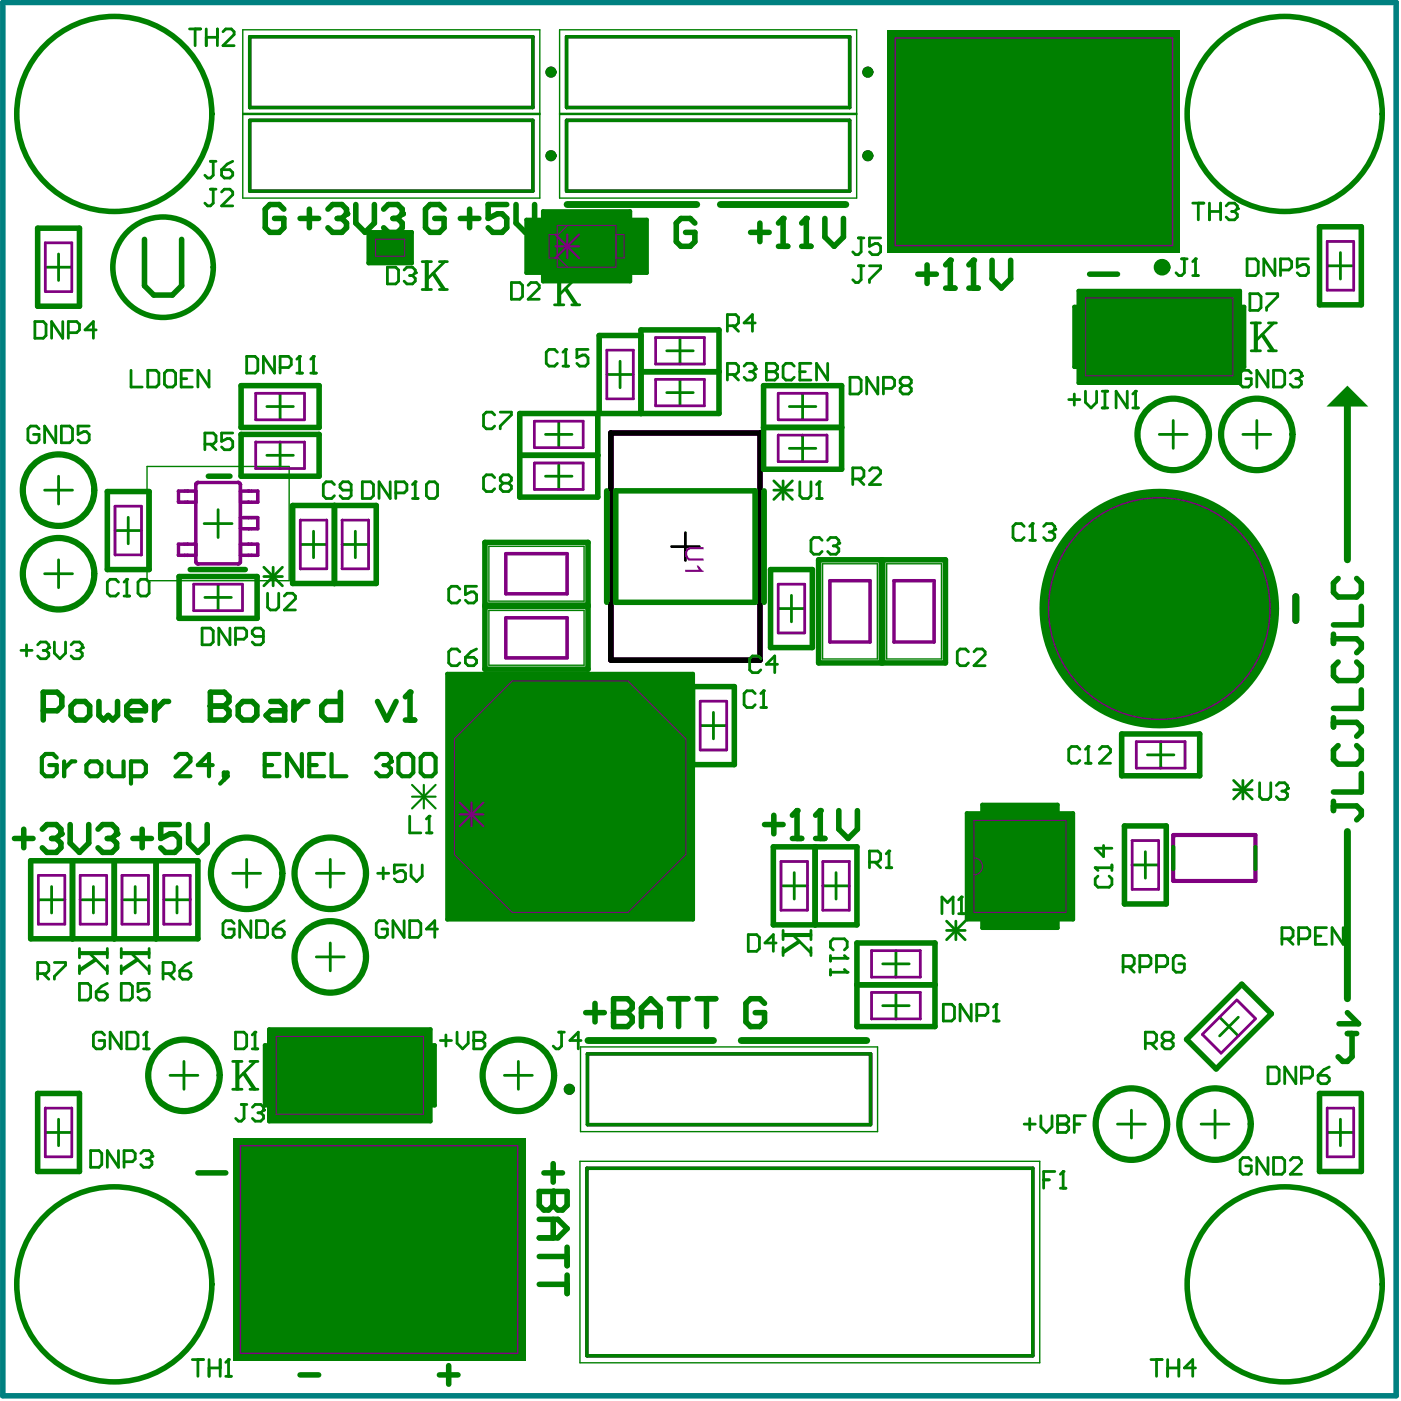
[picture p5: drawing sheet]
<svg xmlns="http://www.w3.org/2000/svg" width="167mm" height="167mm" viewBox="0 0 167 167" stroke-linecap="round" stroke-linejoin="round" font-family="sans-serif">
<path d="M80.1 65.2h3.4M81.8 63.6v3.3" fill="none" stroke="#000" stroke-width=".33"/>
<g fill="#008000">
<path d="M115.4 97.1h1.8v-1h9v1h1.9v12.6h-1.9v1.1h-9v-1.1h-1.8z"/>
<path d="M32.1 122.9h19.3v1.9h.5v7.1h-.5v1.9h-19.3v-1.9h-.5v-7.1h.5z"/>
<path d="M105.9 3.6h35v26.6h-35z"/>
<path d="M128.7 34.7h19.3v1.9h.5v7.2h-.5v1.9h-19.3v-1.9h-.5v-7.2h.5z"/>
<path d="M53.4 80.4h29.3v29.3h-29.3z"/>
<path d="M62.8 26.2h2v-1h10.4v1h2v6.4h-2v1h-10.4v-1h-2z"/>
<path d="M44 27.7h5.1v3.7h-5.1z"/>
<path d="M27.8 135.8h34.9v26.6h-34.9z"/>
<circle cx="138.4" cy="72.6" r="14.3"/>
</g>
<g fill="none" stroke="#008000" stroke-width=".33">
<path d="M4.5 27.2h5v9.3h-5zM5.4 31.9h3.2M7 30.3v3.2M157.5 27.1h5v9.3h-5zM158.4 31.7h3.2M160 30.1v3.2M5.3 58.5h3.4M7 56.8v3.4M12.8 58.7h5v9.3h-5zM28.8 46h9.3v5h-9.3zM28.8 51.8h9.3v5h-9.3zM31.9 54.3h3.1"/>
<path d="M31.9 48.5h3.1M33.4 46.9v3.2M33.4 52.8v3.1M62 54.3h9.3M62 49.4h9.3v9.9h-9.3zM65.1 56.8h3.2M65.1 51.8h3.2M66.7 50.3v3.1M66.7 55.3v3.1M72.4 44.7h3.2M74 43.1v3.2M76.5 40h-5v9.4h14.3v-10h-9.3v10"/>
<path d="M76.5 44.4h9.3M79.6 46.9h3.1M79.6 41.9h3.1M81.2 40.3v3.2M81.2 45.3v3.1M91.1 46h9.4v10h-9.4zM91.1 51h9.4M94.2 48.5h3.2M94.2 53.5h3.2M95.8 46.9v3.2M95.8 51.9v3.2M138.4 51.8h3.3"/>
<path d="M140 50.2v3.3M148.3 51.8h3.4M150 50.2v3.3M5.3 68.5h3.4M7 66.8v3.3M13.7 63.3h3.2M15.3 61.7v3.2M21.4 68.8h9.3v5h-9.3zM24.4 62.5h3.3M24.5 71.3h3.1M26 60.8v3.4M26 69.7v3.2"/>
<path d="M34.9 60.3h10v9.3h-10zM35.8 65h3.2M37.4 63.4v3.2M39.9 60.3v9.3M40.8 65h3.2M42.4 63.4v3.2M92 68h5v9.3h-5zM92.9 72.6h3.1M94.5 71.1v3.1M82.7 81.9h4.9v9.4h-4.9zM83.6 86.6h3.1M85.2 85v3.2"/>
<path d="M133.9 87.6h9.3v5h-9.3zM134.2 98.6h5v9.3h-5zM137 90.1h3.1M138.5 88.5v3.2M3.7 102.7h19.9v9.4h-19.9zM4.6 107.4h3.1M6.2 105.8v3.2M8.7 102.7v9.4M9.6 107.4h3.1M11.1 105.8v3.2M13.6 102.7v9.4M14.6 107.4h3.1"/>
<path d="M16.1 105.8v3.2M18.6 102.7v9.4M19.5 107.4h3.2M21.1 105.8v3.2M27.8 104.2h3.3M29.4 102.6v3.3M37.8 104.2h3.3M37.8 114.2h3.3M39.4 102.6v3.3M39.4 112.5v3.4M92.3 101.1h10v9.3h-10zM93.2 105.7h3.2"/>
<path d="M94.8 104.2v3.1M97.3 101.1v9.3M98.2 105.7h3.2M99.8 104.2v3.1M102.3 112.5h9.3v10h-9.3zM102.3 117.5h9.3M105.4 115h3.1M106.9 113.5v3.1M106.9 118.5v3.1M135.1 103.2h3.2M136.7 101.7v3.1M148.2 117.5l3.5 3.5-6.5 6.6-3.6-3.5z"/>
<path d="M4.5 130.5h5v9.3h-5zM5.4 135.2h3.2M7 133.6v3.1M20.3 128.3h3.3M22 126.7v3.3M60.2 128.3h3.3M61.9 126.7v3.3M105.4 120h3.1M133.4 134.2h3.3M135 132.5v3.3M143.4 134.2h3.3M145 132.5v3.3"/>
<path d="M145.6 121.4l2.2 2.2M147.8 121.4l-2.2 2.2M157.5 130.5h5v9.3h-5zM158.4 135.2h3.2M160 133.6v3.1"/>
</g>
<path d="M44 27.7h5.1v3.7h-5.1zM62.8 26.2h2v-1h10.4v1h2v6.4h-2v1h-10.4v-1h-2zM128.7 34.7h19.3v1.9h.5v7.2h-.5v1.9h-19.3v-1.9h-.5v-7.2h.5zM53.4 80.4h29.3v29.3h-29.3zM115.4 97.1h1.8v-1h9v1h1.9v12.6h-1.9v1.1h-9v-1.1h-1.8zM32.1 122.9h19.3v1.9h.5v7.1h-.5v1.9h-19.3v-1.9h-.5v-7.1h.5z" fill="none" stroke="#008000" stroke-width=".5"/>
<g fill="none" stroke="#008000" stroke-width=".17">
<path d="M29 3.6h35.4v20h-35.4zM29 13.7h35.4M29 13.5h35.4M66.8 3.6h35.4v20h-35.4zM66.8 13.7h35.4M66.8 13.5h35.4M17.6 55.7h16.9v13.6h-16.9zM58.4 65.2h11.3v6.5h-11.3zM58.4 72.9h11.3v6.5h-11.3zM98.2 67.3h6.5v11.4h-6.5zM105.8 67.3h6.6v11.4h-6.6zM69.2 138.6h54.9v24.1h-54.9z"/>
<path d="M69.3 125h35.4v10.1h-35.4z"/>
<circle cx="7" cy="58.5" r="4.6"/>
<circle cx="140" cy="51.8" r="4.6"/>
<circle cx="150" cy="51.8" r="4.6"/>
<circle cx="7" cy="68.5" r="4.6"/>
<circle cx="29.4" cy="104.2" r="4.6"/>
<circle cx="39.4" cy="104.2" r="4.6"/>
<circle cx="39.4" cy="114.2" r="4.6"/>
<circle cx="22" cy="128.3" r="4.6"/>
<circle cx="61.9" cy="128.3" r="4.6"/>
<circle cx="135" cy="134.2" r="4.6"/>
<circle cx="145" cy="134.2" r="4.6"/>
</g>
<path d="M44.8 28.6h3.5v2h-3.5zM66.5 26.9h7v5h-7zM66.5 30.6l1.3 1.3M66.5 28h-1v2.8h1M67.8 26.9l-1.3 1.3M73.5 28h1v2.8h-1M129.6 35.6h17.6v9.3h-17.6zM61.1 81.3h13.9l6.9 6.9v13.8l-6.9 6.9h-13.9l-6.9-6.9v-13.8zM116.2 97.9h11v11h-11zM116.2 102.4a1.01 1.01 0 0 1 1.1 1 1.01 1.01 0 0 1-1.1 1M33 123.7h17.5v9.3h-17.5z" fill="none" stroke="#800080" stroke-width=".12"/>
<g fill="none" stroke="#800080" stroke-width=".42">
<path d="M29.8 4.4h33.8v8.4h-33.8zM29.8 14.4h33.8v8.4h-33.8zM67.6 4.4h33.8v8.4h-33.8zM67.6 14.4h33.8v8.4h-33.8zM23.4 58.6h-2.1v1.3h2.1M23.4 57.7l.2-.1h4.8l.2 .1 .1 .1v9.3l-.1 .1-.2 .1h-4.8l-.2-.1v-.1v-9.3zM28.7 58.6h2.1v1.3h-2.1M23.4 64.9h-2.1v1.4h2.1M28.7 61.8h2.1v1.3h-2.1M28.7 64.9h2.1v1.4h-2.1M60.4 66.1h7.3v4.8h-7.3zM60.4 73.7h7.3v4.8h-7.3z"/>
<path d="M99.1 69.3h4.7v7.3h-4.7zM106.7 69.3h4.8v7.3h-4.8zM70.1 139.4h53.2v22.4h-53.2zM70.1 125.8h33.8v8.4h-33.8z"/>
</g>
<g fill="none" stroke="#800080" stroke-width=".33">
<path d="M106.8 4.5h33.2v24.9h-33.2zM5.4 29h3.2v5.8h-3.2zM158.4 28.8h3.2v5.8h-3.2zM30.5 52.8h5.8v3.1h-5.8zM30.5 46.9h5.8v3.2h-5.8zM63.8 50.3h5.8v3.1h-5.8zM63.8 55.3h5.8v3.1h-5.8zM72.4 41.8h3.2v5.8h-3.2zM78.2 40.3h5.9v3.2h-5.9zM78.2 45.3h5.9v3.1h-5.9zM92.9 46.9h5.8v3.2h-5.8zM92.9 51.9h5.8v3.2h-5.8z"/>
<path d="M13.7 60.4h3.2v5.8h-3.2zM23.1 69.7h5.8v3.2h-5.8zM35.8 62.1h3.2v5.8h-3.2zM40.8 62.1h3.2v5.8h-3.2zM92.9 69.7h3.1v5.8h-3.1zM83.6 83.7h3.1v5.8h-3.1zM135.6 88.5h5.8v3.2h-5.8zM4.6 104.5h3.1v5.8h-3.1zM9.6 104.5h3.1v5.8h-3.1zM14.6 104.5h3.1v5.8h-3.1zM19.5 104.5h3.2v5.8h-3.2zM93.2 102.8h3.2v5.8h-3.2z"/>
<path d="M98.2 102.8h3.2v5.8h-3.2zM104 113.5h5.8v3.1h-5.8zM104 118.5h5.8v3.1h-5.8zM135.1 100.3h3.2v5.8h-3.2zM147.6 119.4l2.3 2.2-4.2 4.1-2.2-2.2zM5.4 132.3h3.2v5.8h-3.2zM28.6 136.7h33.3v24.9h-33.3zM158.4 132.3h3.2v5.8h-3.2z"/>
<circle cx="7" cy="58.5" r="4.2"/>
<circle cx="140" cy="51.8" r="4.2"/>
<circle cx="150" cy="51.8" r="4.2"/>
<circle cx="7" cy="68.5" r="4.2"/>
<circle cx="138.4" cy="72.6" r="13.3"/>
<circle cx="29.4" cy="104.2" r="4.2"/>
<circle cx="39.4" cy="114.2" r="4.2"/>
<circle cx="39.4" cy="104.2" r="4.2"/>
<circle cx="22" cy="128.3" r="4.2"/>
<circle cx="61.9" cy="128.3" r="4.2"/>
<circle cx="135" cy="134.2" r="4.2"/>
<circle cx="145" cy="134.2" r="4.2"/>
</g>
<path d="M140 99.7h9.8v5.4h-9.8z" fill="none" stroke="#800080" stroke-width=".5"/>
<path d="M66.3 28l2.8 2.8M66.3 29.4h2.8M67.7 28v2.8M69.1 28l-2.8 2.8M54.9 95.8l2.8 2.8M54.9 97.2h2.8M56.3 95.8v2.8M57.7 95.8l-2.8 2.8" fill="none" stroke="#800080" stroke-width=".25"/>
<path d="M154.7 71.2v2.9" fill="none" stroke="#800080" stroke-width=".83"/>
<g fill="none" stroke="#800080" stroke-width=".66">
<path d="M72.9 51.7h17.8v27.1h-17.8z"/>
<circle cx="65.8" cy="8.6" r=".33"/>
<circle cx="65.8" cy="18.6" r=".33"/>
<circle cx="103.6" cy="8.6" r=".33"/>
<circle cx="103.6" cy="18.6" r=".33"/>
<circle cx="68" cy="130" r=".33"/>
</g>
<g fill="#800080">
<path d="M81.9 65.6l.1-.1a.63 .63 0 0 1 .7-.2h1.3v.3h-1.3a.56 .56 0 0 0-.6 .1 .56 .56 0 0 0-.1 .6l.1 .2a.55 .55 0 0 0 .6 .2h1.3v.2h-1.5a.6 .6 0 0 1-.6-.4h-.1v-.7z"/>
<path d="M81.8 68h1.7h-.1l-.3-.5h.3l.3 .5 .3 .1v.2h-2.2z"/>
</g>
<path d="M72.9 51.7h17.8v27.1h-17.8z" fill="none" stroke="#000" stroke-width=".66"/>
<path d="M73.5 58.6h16.6v13.3h-16.6z" fill="none" stroke="#008000" stroke-width=".66"/>
<path d="M.3 .3h166.3v166.3h-166.3z" fill="none" stroke="#008080" stroke-width=".66"/>
<path d="M158.3 48.5l2.5-2.5 2.5 2.5z" fill="#008000"/>
<path d="M66.1 26.5h7.8M66.1 32.3h7.8M129.2 36.4v-1.3h18.4v1.3M129.2 44.1v1.2h18.4v-1.2M62.8 80.9h10.5M116.9 97.5h-1.1v11.8h1.1M126.6 97.5h1.1v11.8h-1.1M62.8 109.3h10.5M140 101.1v2.6M149.8 101.1v2.6M32.5 124.5v-1.2h18.5v1.2M32.5 132.2v1.2h18.5v-1.2" fill="none" stroke="#008000" stroke-width=".5"/>
<path d="M29.8 4.4h33.8v8.4h-33.8zM29.8 14.4h33.8v8.4h-33.8zM67.6 4.4h33.8v8.4h-33.8zM67.6 14.4h33.8v8.4h-33.8zM70.1 139.4h53.2v22.4h-53.2zM70.1 125.8h33.8v8.4h-33.8z" fill="none" stroke="#008000" stroke-width=".42"/>
<g fill="none" stroke="#008000" stroke-width=".66">
<path d="M106.4 4.1h34v25.6h-34zM4.5 27.2h5v9.3h-5zM157.5 27.1h5v9.3h-5zM12.8 58.7h5v9.3h-5zM24.9 56.8h2.5M28.8 51.8h9.3v5h-9.3zM28.8 46h9.3v5h-9.3zM62 49.4h9.3v9.9h-9.3zM62 54.3h9.3M72.4 58.6v13.3M76.5 40h-5v9.4h14.3v-10h-9.3v10M76.5 44.4h9.3"/>
<path d="M91.1 46h9.4v10h-9.4zM91.1 51h9.4M91.2 58.6v13.3M21.4 68.8h9.3v5h-9.3zM22.7 68h6.6M34.9 60.3h10v9.3h-10zM39.9 60.3v9.3M57.9 64.7h12.3v7.5h-12.3zM57.9 72.4h12.3v7.5h-12.3zM92 68h5v9.3h-5zM97.7 66.8h7.5v12.3h-7.5zM105.4 66.8h7.4v12.3h-7.4z"/>
<path d="M159.2 76.2h2.7l.6 .6v.6l-.6 .5M159.2 75.7v1.1M159.7 69l-.5 .6v1.1l.5 .6h2.2l.6-.6v-1.1l-.6-.6M159.7 79l-.5 .6v1.1l.5 .5h2.2l.6-.5v-1.1l-.6-.6M162.5 72.4v2.2h-3.3M82.7 81.9h4.9v9.4h-4.9zM133.9 87.6h9.3v5h-9.3zM134.2 98.6h5v9.3h-5zM159.2 86.2h2.7l.6 .6v.5l-.6 .6M159.2 96.2h2.7l.6 .5v.6l-.6 .6M159.2 85.7v1.1M159.2 95.6v1.1"/>
<path d="M159.7 89l-.5 .5v1.2l.5 .5h2.2l.6-.5v-1.2l-.6-.5M162.5 82.3v2.3h-3.3M162.5 92.3v2.2h-3.3M3.7 102.7h19.9v9.4h-19.9zM8.7 102.7v9.4M13.6 102.7v9.4M18.6 102.7v9.4M71 119.8v2.2M73.2 119.2v3.3h1.7l.6-.5v-.6l-.6-.5h-1.7M92.3 101.1h10v9.3h-10zM97.3 101.1v9.3M102.3 112.5h9.3v10h-9.3z"/>
<path d="M102.3 117.5h9.3M148.2 117.5l3.5 3.5-6.5 6.6-3.6-3.5zM4.5 130.5h5v9.3h-5zM28.3 136.3h33.9v25.6h-33.9zM69.9 120.9h2.2M157.5 130.5h5v9.3h-5zM160.8 120.9l1.3 1.3h-2.3M160.8 123.4h1.1M161.4 123.4v2.7l-.6 .6h-.5l-.6-.6"/>
</g>
<path d="M67.7 24.4h15.5M86 24.4h14.9M160.8 48.5v18.3M160.8 99.2v20M70.2 124.2h15M88.5 124.2h14.9" fill="none" stroke="#008000" stroke-width=".83"/>
<g fill="none" stroke="#008000" stroke-width=".33">
<path d="M31.5 67.7l2.2 2.2M31.5 68.8h2.2M32.6 67.7v2.2M33.7 67.7l-2.2 2.2M147.2 93.1l2.3 2.3M147.2 94.3h2.3M148.3 93.1v2.3M149.5 93.1l-2.3 2.3M14.5 113.7h3.3M14.5 113.8h3.3M14.5 113.2v1.1M14.5 115.3v.9"/>
<path d="M15.7 113.8l2.1 2.1M16.4 114.6l-1.9 1.3M16.4 114.5l-1.9 1.2M17.8 113.2v1.1M17.8 115.3v.9M113 109.9l2.2 2.3M113 111.1h2.2M114.1 109.9v2.3M115.2 109.9l-2.2 2.3M27.8 126.7h1.1M27.8 130h1.1M28.3 126.7v3.3"/>
<path d="M28.4 126.7v3.3M29 128.1l1.3 1.9M29.2 128.1l1.3 1.9M29.8 126.7h1M29.8 130h1M30.5 126.7l-2.1 2"/>
</g>
<circle cx="73.2" cy="120.9" r=".33" fill="#008000"/>
<g fill="none" stroke="#008000" stroke-width=".66">
<path d="M35.8 26.1h2.2M36.9 25v2.2M39.1 25l.6-.6h1.1l.6 .6v.5M54.9 26.1h2.3M56 25v2.2M60.5 24.4h-2.2v1.7l1.1-.6h.5l.6 .6v1.1l-.6 .5h-1.1l-.5-.5M61.6 24.4v2.2l1.1 1.1 1.1-1.1v-2.2M73.2 119.2h1.7l.6 .6v.5l-.6 .6h-1.7M79.9 119.2h2.2M81 119.2v3.3M83.2 119.2h2.2M84.3 119.2v3.3"/>
<path d="M91.2 119.8l-.5-.6h-1.1l-.6 .6v2.2l.6 .5h1.1l.5-.5v-1.1h-1.1M76.6 120.9h2.2M76.6 122.5v-2.2l1.1-1.1 1.1 1.1v2.2"/>
</g>
<circle cx="41.4" cy="25.5" r=".33" fill="#008000"/>
<path d="M40.3 26.1h.5M40.8 26.1l.6 .5v.6l-.6 .5h-1.1l-.6-.5M41.4 25.5l-.6 .6M42.5 24.4v2.2l1.1 1.1 1.1-1.1v-2.2M45.8 25l.5-.6h1.2l.5 .6v.5" fill="none" stroke="#008000" stroke-width=".66"/>
<circle cx="48" cy="25.5" r=".33" fill="#008000"/>
<path d="M33.9 25l-.6-.6h-1.1l-.5 .6v2.2l.5 .5h1.1l.6-.5v-1.1h-1.1M46.9 26.1h.6M47.5 26.1l.5 .5v.6l-.5 .5h-1.2l-.5-.5M48 25.5l-.5 .6M53 25l-.6-.6h-1.1l-.5 .6v2.2l.5 .5h1.1l.6-.5v-1.1h-1.1M89.6 27.7h2.2M90.7 26.6v2.2M92.9 29.4h1.1M93.5 26.1v3.3" fill="none" stroke="#008000" stroke-width=".66"/>
<circle cx="93.5" cy="26.1" r=".33" fill="#008000"/>
<path d="M93.5 26.1l-.6 .5M95.7 29.4h1.1M96.2 26.1v3.3" fill="none" stroke="#008000" stroke-width=".66"/>
<circle cx="96.2" cy="26.1" r=".33" fill="#008000"/>
<path d="M82.9 26.6l-.5-.5h-1.1l-.6 .5v2.2l.6 .6h1.1l.5-.6v-1.1h-1.1M96.2 26.1l-.5 .5M98.5 26.1v2.2l1.1 1.1 1.1-1.1v-2.2M109.5 32.7h2.3M110.7 31.6v2.2M112.9 34.4h1.1M113.4 31.1v3.3M23.6 140h3.3" fill="none" stroke="#008000" stroke-width=".66"/>
<circle cx="113.4" cy="31.1" r=".33" fill="#008000"/>
<path d="M113.4 31.1l-.5 .5M115.6 34.4h1.1M116.2 31.1v3.3" fill="none" stroke="#008000" stroke-width=".66"/>
<circle cx="116.2" cy="31.1" r=".33" fill="#008000"/>
<path d="M116.2 31.1l-.6 .5M118.4 31.1v2.2l1.1 1.1 1.1-1.1v-2.2M64.9 140h2.2M66 138.9v2.2M66 142.2v1.7l-.5 .5h-.6l-.5-.5v-1.7h3.3" fill="none" stroke="#008000" stroke-width=".66"/>
<circle cx="66" cy="142.2" r=".33" fill="#008000"/>
<path d="M130.1 32.7h3.3M64.4 145.5h2.2l1.1 1.1-1.1 1.1h-2.2M64.4 150h3.3M64.4 153.3h3.3M66 142.2v1.7l.6 .5h.5l.6-.5v-1.7M66 145.5v2.2M67.7 148.9v2.2M67.7 152.2v2.2" fill="none" stroke="#008000" stroke-width=".66"/>
<g fill="none" stroke="#008000" stroke-width=".33">
<path d="M50.4 31.2h1.1M50.4 34.6h1.1M50.9 31.2v3.4M51 31.2v3.4M51.7 32.7l1.2 1.9M51.8 32.7l1.3 1.9M52.4 31.2h1M52.4 34.6h1M53.1 31.2l-2.1 2.1M66.2 33.1h1.1M66.2 36.4h1.1M66.7 33.1v3.3"/>
<path d="M66.8 33.1v3.3M67.5 34.5l1.2 1.9M67.6 34.5l1.3 1.9M68.2 33.1h1M68.2 36.4h1M68.9 33.1l-2.1 2M149.3 38.5h1.1M149.8 38.5v3.4M150 38.5v3.4M150.6 40l1.3 1.9M150.8 40l1.2 1.9M151.4 38.5h.9"/>
<path d="M152 38.5l-2 2.1M149.3 41.9h1.1M151.4 41.9h.9M9.5 113.7h3.3M9.5 113.8h3.3M9.5 113.2v1.1M9.5 115.3v.9M10.8 113.8l2 2.1M11.4 114.6l-1.9 1.3M11.4 114.5l-1.9 1.2M12.8 113.2v1.1M12.8 115.3v.9"/>
<path d="M93.5 111.5h3.3M93.5 111.7h3.3M93.5 111v1.2M93.5 113.1v1M94.7 111.7l2.1 2M95.4 112.5l-1.9 1.2M95.4 112.3l-1.9 1.3M96.8 111v1.2M96.8 113.1v1"/>
</g>
<path d="M49.2 93.7l2.8 2.8M49.2 95.1h2.8M50.6 93.7v2.8M52 93.7l-2.8 2.8" fill="none" stroke="#008000" stroke-width=".25"/>
<path d="M154.7 71.2v2.9" fill="none" stroke="#008000" stroke-width=".83"/>
<g fill="none" stroke="#008000" stroke-width=".5">
<path d="M6.8 90.4l-.5-.4h-.9l-.4 .4v1.8l.4 .4h.9l.5-.4v-.9h-.9M7.7 90.9v1.7M9 90.9h-.5l-.8 .9M10.3 91.3l.5-.4h.8l.5 .4v.9l-.5 .4h-.8l-.5-.4zM13 90.9v1.3l.4 .4h1.3v-1.7M15.6 92.6h1.4l.4-.4v-.9l-.4-.4h-1.4v2.6M21 90.4l.4-.4h.9l.4 .4v.5l-1.7 1.7h1.7M25.4 91.3h-1.8l1.3-1.3v2.6M26.7 92.2h.5v.4h-.5zM27.2 92.6l-.9 .9M31.6 91.3h.9M33.4 90h-1.8v2.6h1.8"/>
<path d="M36 90v2.6l-1.7-2.6v2.6M36.9 91.3h.9M38.7 90h-1.8v2.6h1.8M39.6 90v2.6h1.7M44.9 90.4l.4-.4h.9l.5 .4v.5"/>
</g>
<circle cx="46.7" cy="90.9" r=".25" fill="#008000"/>
<path d="M45.8 91.3h.4M46.2 91.3l.5 .5v.4l-.5 .4h-.9l-.4-.4M46.7 90.9l-.5 .4M47.6 90.4l.4-.4h.9l.4 .4v1.8l-.4 .4h-.9l-.4-.4zM50.2 90.4l.5-.4h.8l.5 .4v1.8l-.5 .4h-.8l-.5-.4z" fill="none" stroke="#008000" stroke-width=".5"/>
<path d="M5.2 84.8h1.6l.6-.5v-1.1l-.6-.6h-1.6v3.3M9 83.7h1.1l.6 .6v1.1l-.6 .5h-1.1l-.5-.5v-1.1zM11.8 83.7v1.7l.6 .5 .5-.5 .6 .5 .5-.5v-1.7M15.1 84.8h2.3v-.5l-.6-.6h-1.1l-.6 .6v1.1l.6 .5h1.1M18.5 83.7v2.2M20.1 83.7h-.5l-1.1 1.1M25.1 82.6v3.3h1.7l.5-.5v-.6l-.5-.5h-1.7" fill="none" stroke="#008000" stroke-width=".66"/>
<circle cx="25.1" cy="84.3" r=".33" fill="#008000"/>
<path d="M25.1 82.6h1.7l.5 .6v.5l-.5 .6h-1.7M28.4 84.3l.6-.6h1.1l.6 .6v1.1l-.6 .5h-1.1l-.6-.5zM32.3 83.7h1.1l.6 .6v1.6h-1.7l-.5-.5 .5-.6h1.7M35.1 83.7v2.2M36.7 83.7h-.5l-1.1 1.1M40.6 82.6v3.3h-1.6l-.6-.5v-1.1l.6-.6h1.6M45.1 83.7l1.1 2.2 1.1-2.2M48.4 85.9h1.1M48.9 82.6v3.3" fill="none" stroke="#008000" stroke-width=".66"/>
<circle cx="48.9" cy="82.6" r=".33" fill="#008000"/>
<path d="M48.9 82.6l-.5 .6M91.3 98.4h2.2M92.4 97.3v2.2M95.1 96.8v3.3M94.6 100.1h1.1" fill="none" stroke="#008000" stroke-width=".66"/>
<path d="M92.4 57.4l2.2 2.2M92.4 58.5h2.2M93.5 57.4v2.2M94.6 57.4l-2.2 2.2" fill="none" stroke="#008000" stroke-width=".33"/>
<circle cx="95.1" cy="96.8" r=".33" fill="#008000"/>
<path d="M95.1 96.8l-.5 .5M97.9 96.8v3.3M97.3 100.1h1.2" fill="none" stroke="#008000" stroke-width=".66"/>
<circle cx="97.9" cy="96.8" r=".33" fill="#008000"/>
<path d="M2.8 99v2.2M5.1 99l.5-.6h1.1l.6 .6v.5M17 99v2.2M21.4 98.4h-2.2v1.7l1.1-.6h.5l.6 .6v1.1l-.6 .5h-1.1l-.5-.5M22.5 98.4v2.2l1.1 1.1 1.1-1.1v-2.2M97.9 96.8l-.6 .5M100.1 96.8v2.2l1.1 1.1 1.1-1.1v-2.2M1.7 100.1h2.2M15.9 100.1h2.2" fill="none" stroke="#008000" stroke-width=".66"/>
<circle cx="7.3" cy="99.5" r=".33" fill="#008000"/>
<path d="M7.3 99.5l-.6 .6M8.4 98.4v2.2l1.1 1.1 1.1-1.1v-2.2M11.7 99l.6-.6h1.1l.5 .6v.5M6.2 100.1h.5M6.7 100.1l.6 .5v.6l-.6 .5h-1.1l-.5-.5" fill="none" stroke="#008000" stroke-width=".66"/>
<circle cx="13.9" cy="99.5" r=".33" fill="#008000"/>
<path d="M17.2 28.6v5.5l1.2 1.1h2.2l1.1-1.1v-5.5M13.9 99.5l-.5 .6M12.8 100.1h.6M13.4 100.1l.5 .5v.6l-.5 .5h-1.1l-.6-.5M35.8 164.1h2.2M52.4 164.1h2.3M53.6 163v2.2" fill="none" stroke="#008000" stroke-width=".66"/>
<path d="M27.9 110.2l-.3-.3h-.7l-.3 .3v1.4l.3 .3h.7l.3-.3v-.7h-.6M29.9 109.9v2l-1.3-2v2M30.6 109.9h1l.3 .3v1.4l-.3 .3h-1zM32.6 110.9h1l.3 .3v.4l-.3 .3h-.7l-.3-.3zM33.9 109.9l-.6 .3-.7 .7M112.4 109.1v-2l.7 .6 .7-.6v2M114.4 109.1h.7M114.8 107.1v2" fill="none" stroke="#008000" stroke-width=".33"/>
<circle cx="114.8" cy="107.1" r=".17" fill="#008000"/>
<path d="M102.4 31.7h.7M102.8 31.7v1.7l-.4 .3h-.3l-.3-.3M103.8 31.7h1.3v.4l-1.3 1.3v.3M66.5 42l-.3-.3h-.7l-.3 .3v1.4l.3 .3h.7l.3-.3M67.2 43.7h.7M67.5 41.7v2M114.8 107.1l-.4 .3" fill="none" stroke="#008000" stroke-width=".33"/>
<circle cx="67.5" cy="41.7" r=".17" fill="#008000"/>
<path d="M67.5 41.7l-.3 .3M70.2 41.7h-1.3v1l.6-.3h.4l.3 .3v.7l-.3 .3h-.7l-.3-.3M150.3 93.4v1.7l.4 .3h.6l.4-.3v-1.7M152.3 93.8l.4-.4h.6l.4 .4v.3" fill="none" stroke="#008000" stroke-width=".33"/>
<circle cx="153.7" cy="94.1" r=".17" fill="#008000"/>
<g fill="none" stroke="#008000" stroke-width=".33">
<path d="M25.1 19.3h.7M25.4 19.3v1.6l-.3 .3h-.3l-.3-.3M27.8 19.3l-.7 .3-.7 .7M26.4 20.3h1l.4 .3v.3l-.4 .3h-.6l-.4-.3zM15.6 44.2v2h1.4M17.6 44.2h1l.4 .3v1.4l-.4 .3h-1zM20 44.2h.6l.4 .3v1.4l-.4 .3h-.6l-.4-.3v-1.4zM21.6 45.2h.7M23 44.2h-1.4v2h1.4M24.9 44.2v2l-1.3-2v2M153 94.4h.3M153.3 94.4l.4 .4v.3l-.4 .3h-.6l-.4-.3"/>
<path d="M153.7 94.1l-.4 .3M112.6 119.9h1l.3 .3v1.3l-.3 .4h-1zM115.9 119.9v2l-1.3-2v2M118.9 119.9v2M116.6 121.2h1l.3-.3v-.7l-.3-.3h-1v2M118.6 121.9h.6"/>
</g>
<circle cx="118.9" cy="119.9" r=".17" fill="#008000"/>
<g fill="none" stroke="#008000" stroke-width=".33">
<path d="M141 30.9h.7M141.4 30.9v1.7l-.4 .3h-.3l-.3-.3M142.4 32.9h.6M142.7 30.9v2M4.7 51.2l-.4-.3h-.6l-.4 .3v1.3l.4 .3h.6l.4-.3v-.7h-.7M6.7 50.9v1.9l-1.4-1.9v1.9M7.3 50.9h1l.4 .3v1.3l-.4 .3h-1zM10.6 50.9h-1.3v.9l.7-.3h.3l.3 .3v.7l-.3 .3h-.6l-.4-.3M45.1 104.2h1.3M45.7 103.6v1.3M46.2 110.2l-.3-.3h-.7l-.3 .3v1.4l.3 .3h.7l.3-.3v-.7h-.6M48.2 109.9v2l-1.3-2v2"/>
<path d="M48.4 103.2h-1.3v1l.6-.3h.4l.3 .3v.7l-.3 .3h-.7l-.3-.3M48.9 109.9h1l.3 .3v1.4l-.3 .3h-1zM49.1 103.2v1.4l.6 .6 .7-.6v-1.4M52.2 110.9h-1.3l1-1v2M118.9 119.9l-.3 .3M153 112.1h1l.3-.4v-.6l-.3-.4h-1v2M153.7 112.1l.6 .6M155 112.1h1l.3-.4v-.6l-.3-.4h-1v2M157 111.7h.7M158.3 110.7h-1.3v2h1.3M160.3 110.7v2l-1.3-2v2M136.7 124.5h1l.3-.3v-.7l-.3-.3h-1v2"/>
<path d="M137.4 124.5l.6 .7M139 124.2l-.3-.3v-.4l.3-.3h.7l.3 .3v.4l-.3 .3M139 124.2l-.3 .3v.4l.3 .3h.7l.3-.3v-.4l-.3-.3M139 124.2h.7"/>
</g>
<circle cx="142.7" cy="30.9" r=".17" fill="#008000"/>
<path d="M142.7 30.9l-.3 .3M28.8 131.8h.7M29.1 131.8v1.7l-.3 .3h-.3l-.4-.3M30.1 132.2l.4-.4h.6l.4 .4v.3" fill="none" stroke="#008000" stroke-width=".33"/>
<circle cx="31.5" cy="132.5" r=".17" fill="#008000"/>
<g fill="none" stroke="#008000" stroke-width=".33">
<path d="M102.4 28.4h.7M102.8 28.4v1.7l-.4 .3h-.3l-.3-.3M105.1 28.4h-1.3v1l.6-.3h.4l.3 .3v.7l-.3 .3h-.7l-.3-.3M149.2 35.1h1l.3 .3v1.3l-.3 .3h-1zM151.2 35.1h1.3v.3l-1.3 1.3v.3M149.3 44.5l-.3-.3h-.7l-.3 .3v1.4l.3 .3h.7l.3-.3v-.7h-.6M151.3 44.2v2l-1.3-2v2M152 44.2h1l.3 .3v1.4l-.3 .3h-1zM154 44.5l.3-.3h.7l.3 .3v.4M30.8 132.8h.3M31.1 132.8l.4 .4v.3l-.4 .3h-.6l-.4-.3M31.5 132.5l-.4 .3"/>
<path d="M66.7 123.2h.7M67 123.2v1.7l-.3 .3h-.3l-.4-.3M69.4 124.2h-1.4l1-1v2"/>
</g>
<circle cx="155.3" cy="44.9" r=".17" fill="#008000"/>
<path d="M154.7 45.2h.3M155 45.2l.3 .3v.4l-.3 .3h-.7l-.3-.3M155.3 44.9l-.3 .3M122.2 134.2h1.4M122.9 133.5v1.3M124.2 133.2v1.3l.7 .7 .7-.7v-1.3M126.2 133.2v2h1l.4-.4v-.3l-.4-.3h-1M149.3 138.5l-.3-.3h-.7l-.3 .3v1.3l.3 .4h.7l.3-.4v-.6h-.6M151.3 138.2v2l-1.3-2v2M152 138.2h1l.3 .3v1.3l-.3 .4h-1zM154 138.5l.3-.3h.7l.3 .3v.3l-1.3 1.4h1.3" fill="none" stroke="#008000" stroke-width=".33"/>
<circle cx="126.2" cy="134.2" r=".17" fill="#008000"/>
<path d="M134 115.4h1l.4-.4v-.6l-.4-.4h-1v2M134.7 115.4l.7 .6M136 115.4h1l.4-.4v-.6l-.4-.4h-1v2M138 115.4h1l.4-.4v-.6l-.4-.4h-1v2M141.4 114.4l-.4-.4h-.6l-.4 .4v1.3l.4 .3h.6l.4-.3v-.7h-.7M28.1 123.2h1l.3 .3v1.4l-.3 .3h-1zM30.1 125.2h.7M30.4 123.2v2M126.2 133.2h1l.4 .3v.3l-.4 .4h-1M128.2 134.2h.7M129.6 133.2h-1.4v2" fill="none" stroke="#008000" stroke-width=".33"/>
<circle cx="30.4" cy="123.2" r=".17" fill="#008000"/>
<path d="M122.2 62.8l-.3-.3h-.7l-.3 .3v1.4l.3 .3h.7l.3-.3M122.9 64.5h.7M123.2 62.5v2M30.4 123.2l-.3 .3" fill="none" stroke="#008000" stroke-width=".33"/>
<circle cx="123.2" cy="62.5" r=".17" fill="#008000"/>
<path d="M123.2 62.5l-.3 .3M124.6 62.8l.3-.3h.7l.3 .3v.4" fill="none" stroke="#008000" stroke-width=".33"/>
<circle cx="125.9" cy="63.2" r=".17" fill="#008000"/>
<path d="M46.2 31.9h1l.4 .3v1.4l-.4 .3h-1zM48.2 32.2l.4-.3h.6l.4 .3v.4M125.2 63.5h.4M125.6 63.5l.3 .3v.4l-.3 .3h-.7l-.3-.3M125.9 63.2l-.3 .3M9.5 117.4h1l.3 .3v1.3l-.3 .4h-1zM11.5 118.4h1l.3 .3v.3l-.3 .4h-.7l-.3-.4zM12.8 117.4l-.7 .3-.6 .7M19.5 116.2h1l.3-.3v-.7l-.3-.3h-1v2M20.1 116.2l.7 .7M21.5 115.9h1l.3 .3v.3l-.3 .4h-.7l-.3-.4zM22.8 114.9l-.7 .3-.6 .7" fill="none" stroke="#008000" stroke-width=".33"/>
<circle cx="49.6" cy="32.6" r=".17" fill="#008000"/>
<path d="M48.9 32.9h.3M49.2 32.9l.4 .3v.4l-.4 .3h-.6l-.4-.3M49.6 32.6l-.4 .3M61 33.7h1l.4 .4v1.3l-.4 .3h-1zM63 34.1l.4-.4h.6l.4 .4v.3l-1.4 1.3h1.4M95.5 57.5v1.7l.3 .3h.7l.3-.3v-1.7M97.5 59.5h.6M97.8 57.5v2" fill="none" stroke="#008000" stroke-width=".33"/>
<circle cx="97.8" cy="57.5" r=".17" fill="#008000"/>
<path d="M91.5 43.4v2h1l.3-.4v-.3l-.3-.3h-1M97.8 57.5l-.3 .3" fill="none" stroke="#008000" stroke-width=".33"/>
<circle cx="91.5" cy="44.4" r=".17" fill="#008000"/>
<path d="M86.8 44.7h1l.3-.3v-.7l-.3-.3h-1v2M87.5 44.7l.6 .7M88.8 43.7l.3-.3h.7l.3 .3v.3M91.5 43.4h1l.3 .3v.3l-.3 .4h-1M94.8 43.7l-.3-.3h-.7l-.3 .3v1.3l.3 .4h.7l.3-.4M95.5 44.4h.6M96.8 43.4h-1.3v2h1.3M98.8 43.4v2l-1.3-2v2" fill="none" stroke="#008000" stroke-width=".33"/>
<circle cx="90.1" cy="44" r=".17" fill="#008000"/>
<path d="M86.8 38.9h1l.3-.4v-.6l-.3-.4h-1v2M87.5 38.9l.6 .6M90.1 38.5h-1.3l1-1v2M89.5 44.4h.3M89.8 44.4l.3 .3v.3l-.3 .4h-.7l-.3-.4M90.1 44l-.3 .4M101.8 57.2h1l.3-.4v-.6l-.3-.4h-1v2M102.4 57.2l.7 .6M103.8 56.2l.3-.4h.7l.3 .4v.3l-1.3 1.3h1.3M48.9 97.4v2h1.3M50.9 99.4h.7M51.2 97.4v2" fill="none" stroke="#008000" stroke-width=".33"/>
<circle cx="51.2" cy="97.4" r=".17" fill="#008000"/>
<g fill="none" stroke="#008000" stroke-width=".33">
<path d="M101.4 45h1l.4 .4v1.3l-.4 .3h-1zM104.8 45v2l-1.4-2v2M105.4 46.4h1l.4-.4v-.6l-.4-.4h-1v2M107.8 46l-.4 .4v.3l.4 .3h.6l.4-.3v-.3l-.4-.4M107.8 46l-.4-.3v-.3l.4-.4h.6l.4 .4v.3l-.4 .3M107.8 46h.6M54.9 77.8l-.3-.3h-.7l-.3 .3v1.3l.3 .4h.7l.3-.4M54.9 70.3l-.3-.3h-.7l-.3 .3v1.3l.3 .4h.7l.3-.4M55.5 78.5h1l.4 .3v.3l-.4 .4h-.6l-.4-.4zM56.9 77.5l-.7 .3-.7 .7M56.9 70h-1.4v1l.7-.4h.3l.4 .4v.6l-.4 .4h-.6l-.4-.4M98.1 64.5l-.3-.3h-.7l-.3 .3v1.3l.3 .4h.7l.3-.4"/>
<path d="M98.8 64.5l.3-.3h.7l.3 .3v.3M115.6 77.8l-.3-.3h-.7l-.3 .3v1.3l.3 .4h.7l.3-.4M116.3 77.8l.3-.3h.6l.4 .3v.3l-1.3 1.4h1.3M51.2 97.4l-.3 .3"/>
</g>
<circle cx="100.1" cy="64.8" r=".17" fill="#008000"/>
<g fill="none" stroke="#008000" stroke-width=".33">
<path d="M59 49.5l-.3-.3h-.7l-.3 .3v1.4l.3 .3h.7l.3-.3M59 57l-.3-.3h-.7l-.3 .3v1.3l.3 .4h.7l.3-.4M59.7 49.2h1.3v.3l-1.3 1.4v.3M60 57.7l-.3-.4v-.3l.3-.3h.7l.3 .3v.3l-.3 .4M60 57.7l-.3 .3v.3l.3 .4h.7l.3-.4v-.3l-.3-.3M60 57.7h.7M90.8 78.6l-.3-.3h-.7l-.3 .3v1.4l.3 .3h.7l.3-.3M92.8 79.3h-1.3l1-1v2M99.5 65.2h.3M99.8 65.2l.3 .3v.3l-.3 .4h-.7l-.3-.4M100.1 64.8l-.3 .4M90.1 82.8l-.3-.4h-.7l-.3 .4v1.3l.3 .3h.7l.3-.3"/>
<path d="M90.8 84.4h.7M91.1 82.4v2"/>
</g>
<circle cx="91.1" cy="82.4" r=".17" fill="#008000"/>
<path d="M25.1 22.6h.7M25.4 22.6v1.6l-.3 .4h-.3l-.3-.4M26.4 22.9l.4-.3h.6l.4 .3v.3l-1.4 1.4h1.4M91.1 82.4l-.3 .4M125.9 139.8h-1.3v2M126.9 139.8v2M124.6 140.8h.6M126.6 141.8h.6" fill="none" stroke="#008000" stroke-width=".33"/>
<circle cx="126.9" cy="139.8" r=".17" fill="#008000"/>
<path d="M103.8 102.9h1l.3-.3v-.7l-.3-.3h-1v2M104.4 102.9l.7 .7M105.8 103.6h.6M106.1 101.6v2M126.9 139.8l-.3 .4" fill="none" stroke="#008000" stroke-width=".33"/>
<circle cx="106.1" cy="101.6" r=".17" fill="#008000"/>
<path d="M4.5 116.2h1l.3-.3v-.7l-.3-.3h-1v2M5.2 116.2l.6 .7M6.5 114.9h1.3v.3l-1.3 1.3v.4M14.5 117.4h1l.3 .3v1.3l-.3 .4h-1zM17.8 117.4h-1.3v1l.6-.4h.4l.3 .4v.6l-.3 .4h-.7l-.3-.4M89.3 111.6h1l.3 .3v1.3l-.3 .3h-1zM92.6 112.5h-1.3l1-.9v1.9M106.1 101.6l-.3 .3M130.7 103.6h2M131.1 104.6l-.4 .3v.7l.4 .3h1.3l.3-.3v-.7l-.3-.3M132.7 103.2v.7" fill="none" stroke="#008000" stroke-width=".33"/>
<circle cx="130.7" cy="103.6" r=".17" fill="#008000"/>
<path d="M127.6 47.7h1.3M128.2 47v1.4M129.6 46.7v1.3l.6 .7 .7-.7v-1.3M131.5 46.7h.7M131.5 48.7h.7M131.9 46.7v2M134.5 46.7v2l-1.3-2v2M135.2 48.7h.7M135.5 46.7v2M130.7 103.6l.4 .3M131.7 100.9v1.3l-1-1h2" fill="none" stroke="#008000" stroke-width=".33"/>
<circle cx="135.5" cy="46.7" r=".17" fill="#008000"/>
<path d="M135.5 46.7l-.3 .3M128.9 89.4l-.3-.3h-.7l-.3 .3v1.4l.3 .3h.7l.3-.3M129.6 91.1h.6M129.9 89.1v2" fill="none" stroke="#008000" stroke-width=".33"/>
<circle cx="129.9" cy="89.1" r=".17" fill="#008000"/>
<path d="M129.9 89.1l-.3 .3M131.2 89.4l.3-.3h.7l.3 .3v.4l-1.3 1.3h1.3M99.1 114v.7M99.1 114.4h2M99.5 113.4l-.4-.4v-.6l.4-.3h1.3l.3 .3v.6l-.3 .4" fill="none" stroke="#008000" stroke-width=".33"/>
<circle cx="101.1" cy="114.4" r=".17" fill="#008000"/>
<path d="M99.1 115.7v.7M99.1 116h2M100.8 114l.3 .4" fill="none" stroke="#008000" stroke-width=".33"/>
<circle cx="101.1" cy="116" r=".17" fill="#008000"/>
<path d="M2.5 77.6h1.3M3.2 77v1.3M4.5 77l.3-.4h.7l.3 .4v.3M31.9 70.8v1.7l.4 .3h.6l.4-.3v-1.7M33.9 71.1l.4-.3h.6l.4 .3v.4l-1.4 1.3h1.4M100.8 115.7l.3 .3" fill="none" stroke="#008000" stroke-width=".33"/>
<circle cx="5.8" cy="77.3" r=".17" fill="#008000"/>
<path d="M5.2 77.6h.3M5.5 77.6l.3 .4v.3l-.3 .3h-.7l-.3-.3M5.8 77.3l-.3 .3M6.5 76.6v1.4l.7 .6 .6-.6v-1.4M8.5 77l.3-.4h.7l.3 .4v.3" fill="none" stroke="#008000" stroke-width=".33"/>
<circle cx="9.8" cy="77.3" r=".17" fill="#008000"/>
<path d="M9.2 77.6h.3M9.5 77.6l.3 .4v.3l-.3 .3h-.7l-.3-.3M9.8 77.3l-.3 .3M12.5 123.5l-.4-.3h-.6l-.4 .3v1.4l.4 .3h.6l.4-.3v-.7h-.7M14.5 123.2v2l-1.4-2v2M15.1 123.2h1l.4 .3v1.4l-.4 .3h-1zM17.1 125.2h.7M17.5 123.2v2" fill="none" stroke="#008000" stroke-width=".33"/>
<circle cx="17.5" cy="123.2" r=".17" fill="#008000"/>
<path d="M17.5 123.2l-.4 .3M52.6 124.2h1.3M53.2 123.5v1.4M54.6 123.2v1.3l.6 .7 .7-.7v-1.3M56.5 123.2v2h1l.4-.3v-.4l-.4-.3h-1" fill="none" stroke="#008000" stroke-width=".33"/>
<circle cx="56.5" cy="124.2" r=".17" fill="#008000"/>
<path d="M24.5 53h.9l.4-.3v-.7l-.4-.3h-.9v2M25.1 53l.7 .7M27.8 51.7h-1.4v1l.7-.4h.3l.4 .4v.6l-.4 .4h-.6l-.4-.4M29.4 42.5h1l.4 .4v1.3l-.4 .3h-1zM32.8 42.5v2l-1.4-2v2M33.4 43.9h1l.4-.4v-.6l-.4-.4h-1v2M35.4 44.5h.7M35.8 42.5v2M56.5 123.2h1l.4 .3v.4l-.4 .3h-1" fill="none" stroke="#008000" stroke-width=".33"/>
<circle cx="35.8" cy="42.5" r=".17" fill="#008000"/>
<path d="M35.8 42.5l-.4 .4M37.1 44.5h.7M37.4 42.5v2" fill="none" stroke="#008000" stroke-width=".33"/>
<circle cx="37.4" cy="42.5" r=".17" fill="#008000"/>
<path d="M37.4 42.5l-.3 .4M43.2 57.5h1l.4 .3v1.4l-.4 .3h-1zM46.6 57.5v2l-1.4-2v2M47.2 58.8h1l.4-.3v-.7l-.4-.3h-1v2M49.2 59.5h.7M49.6 57.5v2" fill="none" stroke="#008000" stroke-width=".33"/>
<circle cx="49.6" cy="57.5" r=".17" fill="#008000"/>
<path d="M49.6 57.5l-.4 .3M51.2 57.5h.7l.3 .3v1.4l-.3 .3h-.7l-.3-.3v-1.4zM14.1 69.5l-.3-.4h-.7l-.3 .4v1.3l.3 .3h.7l.3-.3M14.8 71.1h.7M15.1 69.1v2M24.1 75h1l.3 .3v1.3l-.3 .4h-1zM27.4 75v2l-1.3-2v2M28.1 76.3h1l.3-.3v-.7l-.3-.3h-1v2M31.4 76h-1l-.3-.4v-.3l.3-.3h.7l.3 .3v1.3l-.3 .4h-.7l-.3-.4" fill="none" stroke="#008000" stroke-width=".33"/>
<circle cx="15.1" cy="69.1" r=".17" fill="#008000"/>
<g fill="none" stroke="#008000" stroke-width=".33">
<path d="M142.4 24.2h1.3M143 24.2v2M144.4 24.2v2M144.4 25.2h1.3M145.7 24.2v2M146.3 24.6l.4-.4h.6l.4 .4v.3M39.9 57.8l-.3-.3h-.7l-.3 .3v1.4l.3 .3h.7l.3-.3M41.9 58.5h-1l-.3-.3v-.4l.3-.3h.7l.3 .3v1.4l-.3 .3h-.7l-.3-.3M15.1 69.1l-.3 .4M16.8 69.1h.7l.3 .4v1.3l-.3 .3h-.7l-.3-.3v-1.3zM137.4 162.3h1.3M138 162.3v2"/>
<path d="M139.4 162.3v2M139.4 163.3h1.3M140.7 162.3v2M142.7 163.3h-1.3l1-1v2"/>
</g>
<circle cx="147.7" cy="24.9" r=".17" fill="#008000"/>
<path d="M147 25.2h.3M147.3 25.2l.4 .4v.3l-.4 .3h-.6l-.4-.3M147.7 24.9l-.4 .3M23 162.3h1.3M23.6 162.3v2M25 162.3v2M25 163.3h1.3M26.3 162.3v2M26.9 164.3h.7M27.3 162.3v2" fill="none" stroke="#008000" stroke-width=".33"/>
<circle cx="27.3" cy="162.3" r=".17" fill="#008000"/>
<g fill="none" stroke="#008000" stroke-width=".33">
<path d="M22.6 3.5h1.4M23.3 3.5v2M24.6 3.5v2M24.6 4.5h1.3M25.9 3.5v2M26.6 3.8l.3-.3h.7l.3 .3v.3l-1.3 1.4h1.3M148.8 30.9h1l.4 .3v1.4l-.4 .3h-1zM152.2 30.9v2l-1.4-2v2M152.8 32.2h1l.4-.3v-.7l-.4-.3h-1v2M156.2 30.9h-1.4v1l.7-.3h.3l.4 .3v.7l-.4 .3h-.6l-.4-.3M10.8 137.3h1l.3 .4v1.3l-.3 .3h-1zM14.1 137.3v2l-1.3-2v2"/>
<path d="M14.8 138.7h1l.3-.4v-.6l-.3-.4h-1v2M16.8 137.7l.3-.4h.7l.3 .4v.3M151.3 127.4h1l.4 .3v1.3l-.4 .3h-1zM154.7 127.4v1.9l-1.4-1.9v1.9M155.3 128.7h1l.4-.4v-.6l-.4-.3h-1v1.9M157.3 128.3h1l.4 .4v.3l-.4 .3h-.6l-.4-.3zM158.7 127.4l-.7 .3-.7 .6M27.3 162.3l-.4 .3"/>
</g>
<circle cx="18.1" cy="138" r=".17" fill="#008000"/>
<path d="M4.2 38.4h1l.3 .3v1.3l-.3 .4h-1zM7.5 38.4v2l-1.3-2v2M8.2 39.7h1l.3-.3v-.7l-.3-.3h-1v2M11.5 39.4h-1.4l1-1v2M17.5 138.3h.3M17.8 138.3l.3 .4v.3l-.3 .3h-.7l-.3-.3M18.1 138l-.3 .3" fill="none" stroke="#008000" stroke-width=".33"/>
<g fill="none" stroke="#008000" stroke-width=".66">
<circle cx="13.6" cy="13.6" r="11.6"/>
<circle cx="65.8" cy="8.6" r=".33"/>
<circle cx="65.8" cy="18.6" r=".33"/>
<circle cx="103.6" cy="8.6" r=".33"/>
<circle cx="103.6" cy="18.6" r=".33"/>
<circle cx="153.3" cy="13.6" r="11.6"/>
<circle cx="19.5" cy="31.9" r="6"/>
<circle cx="7" cy="58.5" r="4.2"/>
<circle cx="140" cy="51.8" r="4.2"/>
<circle cx="150" cy="51.8" r="4.2"/>
<circle cx="7" cy="68.5" r="4.2"/>
<circle cx="138.4" cy="72.6" r="13.6"/>
<circle cx="29.4" cy="104.2" r="4.2"/>
<circle cx="39.4" cy="114.2" r="4.2"/>
<circle cx="39.4" cy="104.2" r="4.2"/>
<circle cx="22" cy="128.3" r="4.2"/>
<circle cx="61.9" cy="128.3" r="4.2"/>
<circle cx="68" cy="130" r=".33"/>
<circle cx="135" cy="134.2" r="4.2"/>
<circle cx="145" cy="134.2" r="4.2"/>
<circle cx="13.6" cy="153.3" r="11.6"/>
<circle cx="153.3" cy="153.3" r="11.6"/>
</g>
<g fill="none" stroke="#008000" stroke-width="1.3">
<circle cx="138.7" cy="31.9" r=".33"/>
<circle cx="33.9" cy="143.6" r=".33"/>
</g>
</svg>
